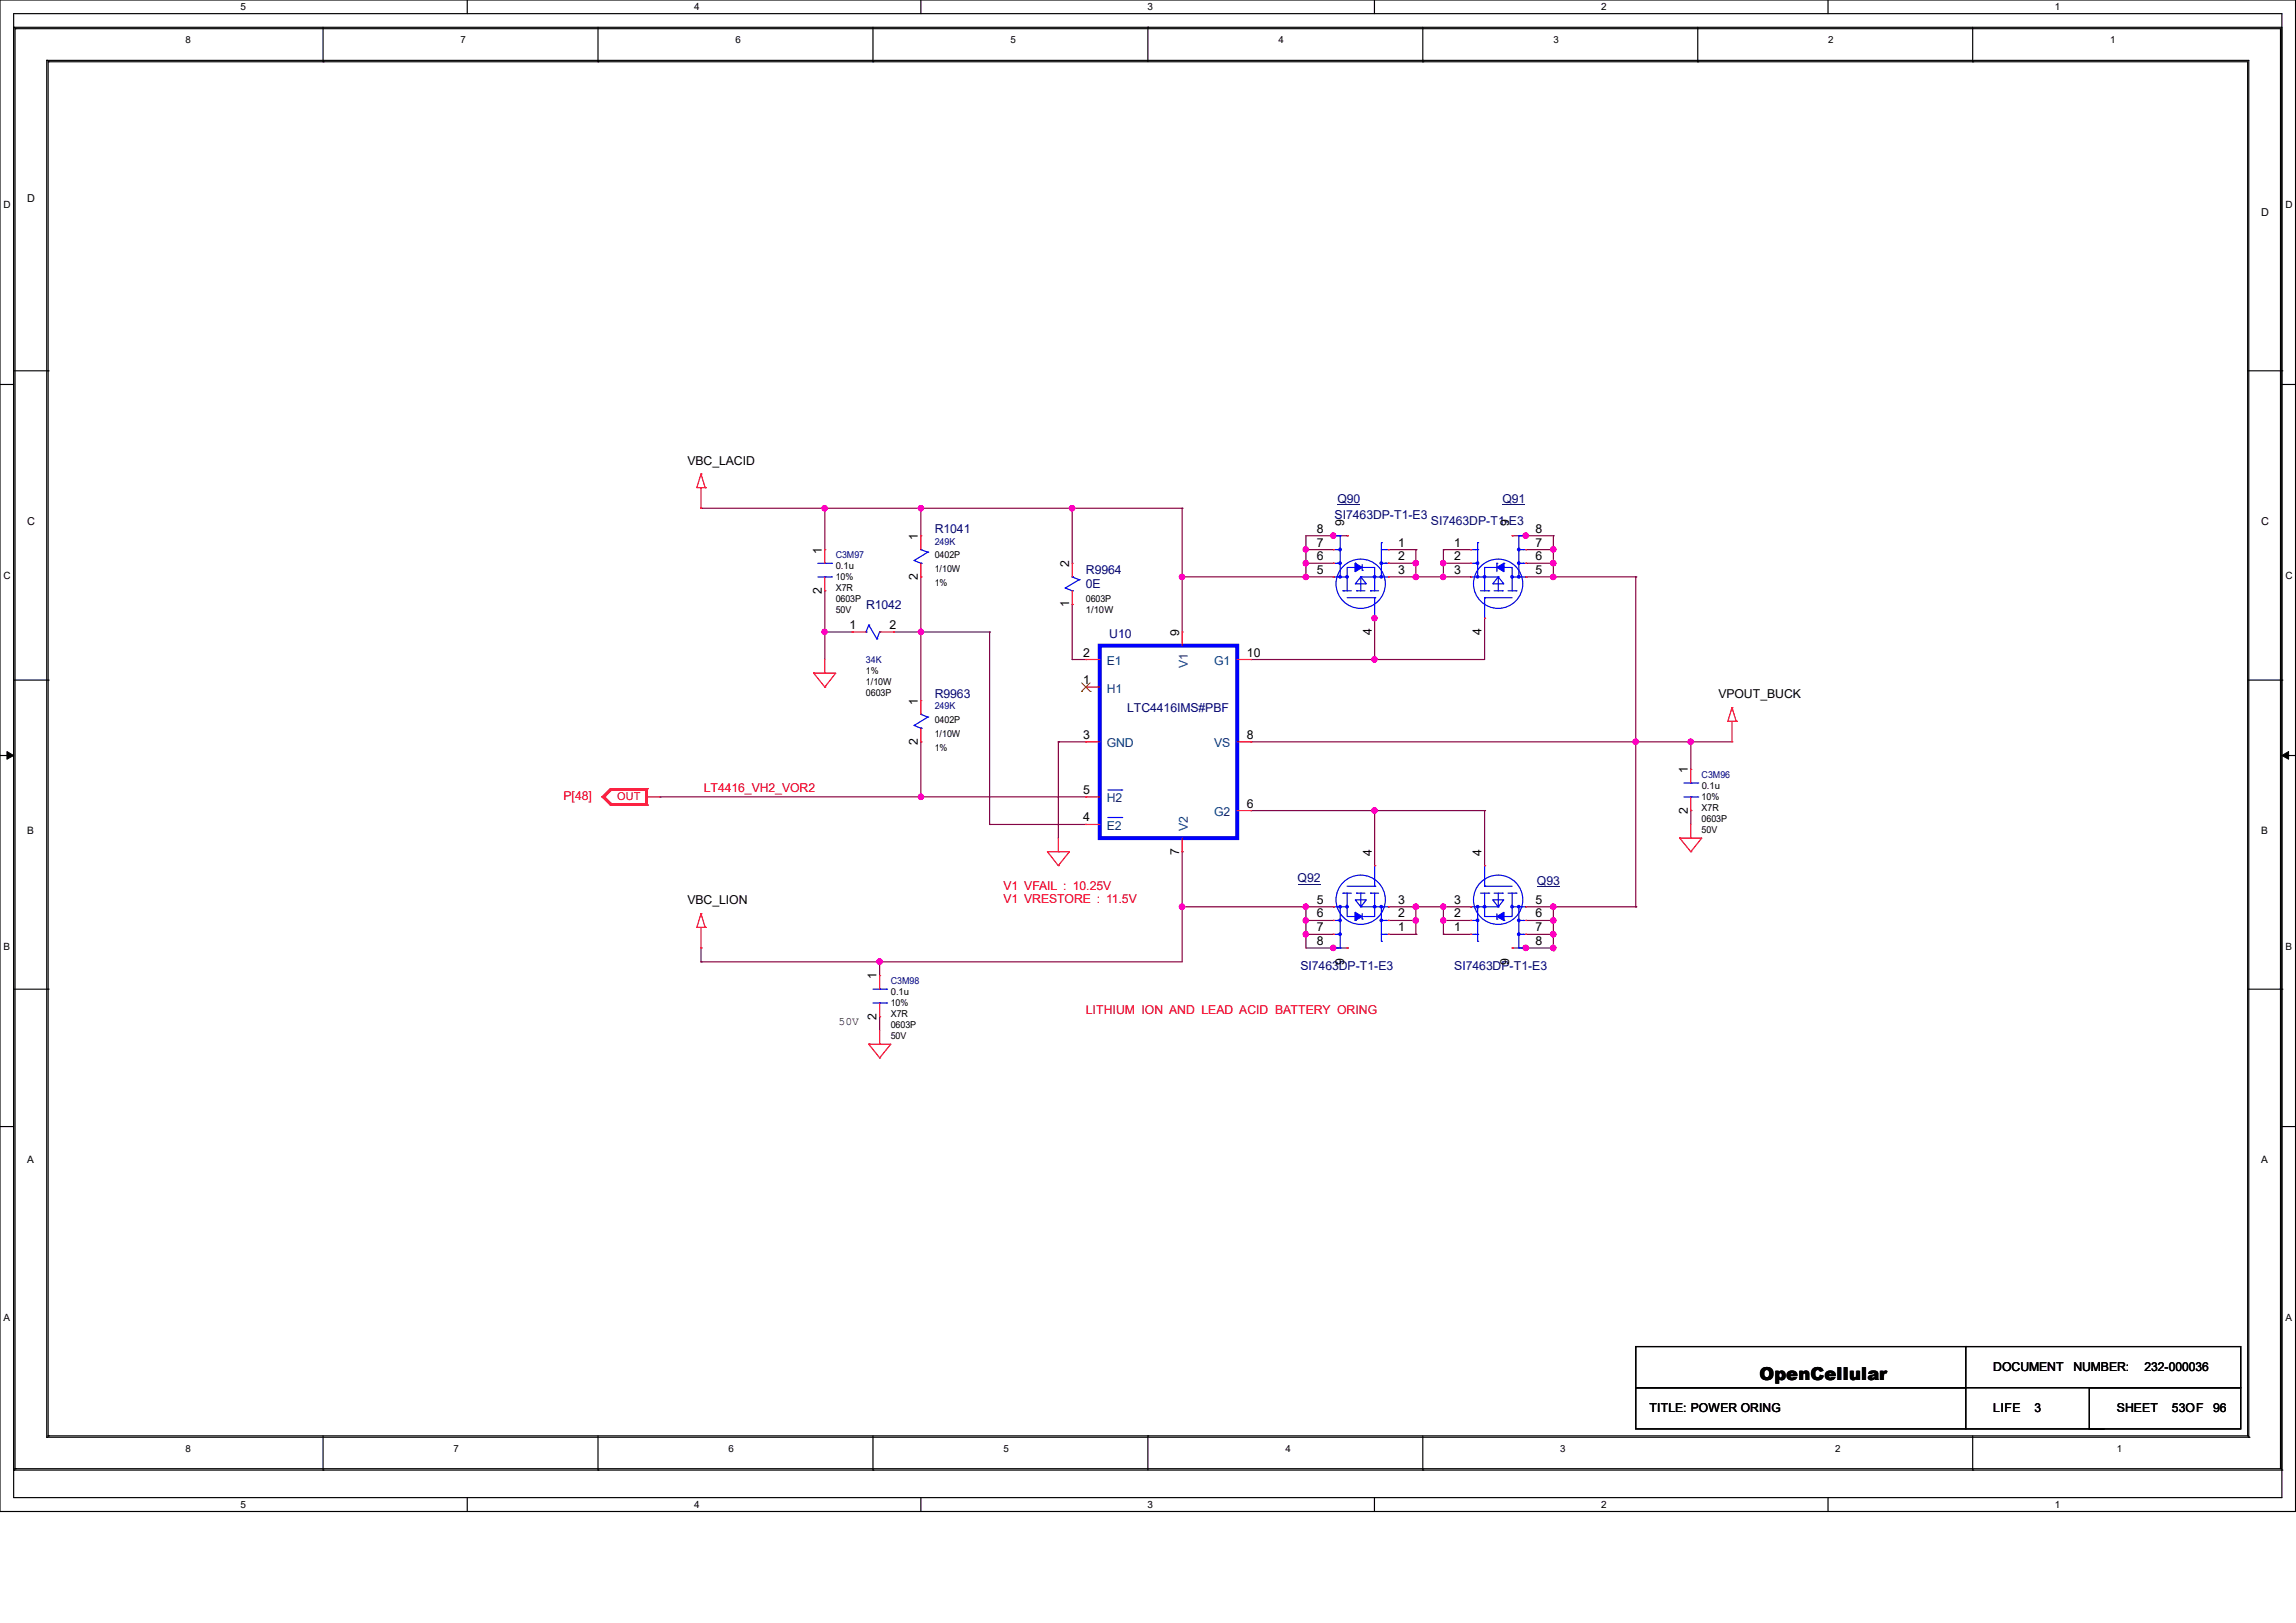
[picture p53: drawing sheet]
<svg xmlns="http://www.w3.org/2000/svg" width="420mm" height="297mm" viewBox="0 0 420 297" stroke-linecap="round" stroke-linejoin="round" font-family="sans-serif">
<defs><g id="words">
<text font-size="3.3" x="321.9" y="252.5">OpenCellular</text>
<g font-size="2.2">
<text x="125.7" y="85">VBC_LACID</text>
<text x="150.3" y="101.3" transform="rotate(-90 150.3 101.3)">1</text>
<text x="167.9" y="98.8" transform="rotate(-90 167.9 98.8)">1</text>
<text x="240.9" y="97.5">8</text>
<text x="240.9" y="100">7</text>
<text x="245.9" y="96.3" transform="rotate(-90 245.9 96.3)">9</text>
<text x="255.7" y="100">1</text>
<text x="266" y="100">1</text>
<text x="276.1" y="96.3" transform="rotate(-90 276.1 96.3)">9</text>
<text x="280.9" y="97.5">8</text>
<text x="280.9" y="100">7</text>
<text x="167.9" y="106.1" transform="rotate(-90 167.9 106.1)">2</text>
<text x="195.6" y="103.8" transform="rotate(-90 195.6 103.8)">2</text>
<text x="240.9" y="102.5">6</text>
<text x="240.9" y="105">5</text>
<text x="255.7" y="105">3</text>
<text x="255.7" y="102.5">2</text>
<text x="266" y="105">3</text>
<text x="266" y="102.5">2</text>
<text x="280.9" y="102.5">6</text>
<text x="280.9" y="105">5</text>
<text x="150.3" y="108.6" transform="rotate(-90 150.3 108.6)">2</text>
<text x="195.6" y="111.2" transform="rotate(-90 195.6 111.2)">1</text>
<text x="155.4" y="115.1">1</text>
<text x="162.7" y="115.1">2</text>
<text x="215.7" y="116.4" transform="rotate(-90 215.7 116.4)">9</text>
<text x="250.9" y="116.2" transform="rotate(-90 250.9 116.2)">4</text>
<text x="271" y="116.2" transform="rotate(-90 271 116.2)">4</text>
<text x="198.2" y="125.2">1</text>
<text x="198.2" y="120.1">2</text>
<text x="228.1" y="120.1">10</text>
<text x="167.9" y="128.9" transform="rotate(-90 167.9 128.9)">1</text>
<text x="314.3" y="127.8">VPOUT_BUCK</text>
<text x="167.9" y="136.3" transform="rotate(-90 167.9 136.3)">2</text>
<text x="198.2" y="135.2">3</text>
<text x="228.1" y="135.2">8</text>
<text x="308.7" y="141.5" transform="rotate(-90 308.7 141.5)">1</text>
<text x="198.2" y="145.3">5</text>
<text x="228.1" y="147.8">6</text>
<text x="308.7" y="148.9" transform="rotate(-90 308.7 148.9)">2</text>
<text x="198.2" y="150.3">4</text>
<text x="215.7" y="156.4" transform="rotate(-90 215.7 156.4)">7</text>
<text x="250.9" y="156.6" transform="rotate(-90 250.9 156.6)">4</text>
<text x="271" y="156.6" transform="rotate(-90 271 156.6)">4</text>
<text x="125.7" y="165.5">VBC_LION</text>
<text x="240.9" y="167.9">6</text>
<text x="240.9" y="165.4">5</text>
<text x="255.7" y="165.4">3</text>
<text x="255.7" y="167.9">2</text>
<text x="266" y="165.4">3</text>
<text x="266" y="167.9">2</text>
<text x="280.9" y="167.9">6</text>
<text x="280.9" y="165.4">5</text>
<text x="240.9" y="172.9">8</text>
<text x="240.9" y="170.4">7</text>
<text x="255.7" y="170.4">1</text>
<text x="266" y="170.4">1</text>
<text x="280.9" y="172.9">8</text>
<text x="280.9" y="170.4">7</text>
<text x="160.4" y="179.2" transform="rotate(-90 160.4 179.2)">1</text>
<text x="245.9" y="176.5" transform="rotate(-90 245.9 176.5)">9</text>
<text x="276.1" y="176.5" transform="rotate(-90 276.1 176.5)">9</text>
<text x="160.4" y="186.6" transform="rotate(-90 160.4 186.6)">2</text>
<text x="364.6" y="251">DOCUMENT</text>
<text x="379.3" y="251">NUMBER:</text>
<text x="392.3" y="251">232-000036</text>
<text x="301.8" y="258.5">TITLE: POWER ORING</text>
<text x="364.6" y="258.5">LIFE</text>
<text x="372.1" y="258.5">3</text>
<text x="387.2" y="258.5">SHEET</text>
<text x="397.3" y="258.5">53OF</text>
<text x="404.8" y="258.5">96</text>
</g>
<g font-size="2.2" fill="#000080">
<text x="244.1" y="95">SI7463DP-T1-E3</text>
<text x="244.6" y="92">Q90</text>
<text x="274.8" y="92">Q91</text>
<text x="171" y="97.6">R1041</text>
<text x="261.7" y="96.1">SI7463DP-T1-E3</text>
<text x="198.6" y="105.1">R9964</text>
<text x="198.6" y="107.6">0E</text>
<text x="158.4" y="111.4">R1042</text>
<text x="202.9" y="116.7">U10</text>
<text x="171" y="127.8">R9963</text>
<text x="206.2" y="130.3">LTC4416IMS#PBF</text>
<text x="237.4" y="161.5">Q92</text>
<text x="281.1" y="161.9">Q93</text>
<text x="237.9" y="177.5">SI7463DP-T1-E3</text>
<text x="266" y="177.5">SI7463DP-T1-E3</text>
</g>
<g font-size="2.2" fill="#004080">
<text x="202.4" y="121.7">E1</text>
<text x="217.3" y="122.2" transform="rotate(-90 217.3 122.2)">V1</text>
<text x="222.1" y="121.7">G1</text>
<text x="202.4" y="126.7">H1</text>
<text x="202.4" y="136.8">GND</text>
<text x="222.1" y="136.8">VS</text>
<text x="202.4" y="146.9">H2</text>
<text x="222.1" y="149.4">G2</text>
<text x="202.4" y="151.9">E2</text>
<text x="217.3" y="152.1" transform="rotate(-90 217.3 152.1)">V2</text>
</g>
<g font-size="2.2" fill="#f00">
<text x="103.1" y="146.3">P[48]</text>
<text x="128.7" y="144.9">LT4416_VH2_VOR2</text>
<text x="183.6" y="162.9">V1 VFAIL : 10.25V</text>
<text x="183.6" y="165.3">V1 VRESTORE : 11.5V</text>
<text x="198.6" y="185.6">LITHIUM ION AND LEAD ACID BATTERY ORING</text>
</g>
<text font-size="2.1" x="153.4" y="187.7">50V</text>
<g font-size="2">
<text x="5" y="37">D</text>
<text x="413.6" y="39.5">D</text>
<text x="5" y="96.1">C</text>
<text x="413.6" y="96.1">C</text>
</g>
<text font-size="2" fill="#f00" x="112.9" y="146.4">OUT</text>
<g font-size="1.9">
<text x="5" y="152.6">B</text>
<text x="413.6" y="152.6">B</text>
<text x="5" y="212.9">A</text>
<text x="413.6" y="212.9">A</text>
</g>
<g font-size="1.8">
<text x="44" y="1.9">5</text>
<text x="127" y="1.9">4</text>
<text x="209.9" y="1.9">3</text>
<text x="292.9" y="1.9">2</text>
<text x="375.9" y="1.9">1</text>
<text x="34" y="7.9">8</text>
<text x="84.2" y="7.9">7</text>
<text x="134.5" y="7.9">6</text>
<text x="184.8" y="7.9">5</text>
<text x="233.8" y="7.9">4</text>
<text x="284.1" y="7.9">3</text>
<text x="334.4" y="7.9">2</text>
<text x="386" y="7.9">1</text>
<text x=".6" y="38">D</text>
<text x="418" y="38">D</text>
<text x=".6" y="105.9">C</text>
<text x="418" y="105.9">C</text>
<text x=".6" y="173.8">B</text>
<text x="418" y="173.8">B</text>
<text x=".6" y="241.7">A</text>
<text x="418" y="241.7">A</text>
<text x="34" y="265.6">8</text>
<text x="83" y="265.6">7</text>
<text x="133.3" y="265.6">6</text>
<text x="183.6" y="265.6">5</text>
<text x="235.1" y="265.6">4</text>
<text x="285.4" y="265.6">3</text>
<text x="335.7" y="265.6">2</text>
<text x="387.2" y="265.6">1</text>
<text x="44" y="275.9">5</text>
<text x="127" y="275.9">4</text>
<text x="209.9" y="275.9">3</text>
<text x="292.9" y="275.9">2</text>
<text x="375.9" y="275.9">1</text>
</g>
<g font-size="1.7" fill="#000080">
<text x="171" y="99.6">249K</text>
<text x="152.9" y="102.2">C3M97</text>
<text x="158.4" y="121.3">34K</text>
<text x="171" y="129.8">249K</text>
<text x="311.3" y="142.4">C3M96</text>
<text x="162.9" y="180.1">C3M98</text>
</g>
<g font-size="1.7">
<text x="152.9" y="106.2">10%</text>
<text x="152.9" y="104.2">0.1u</text>
<text x="171" y="107.2">1%</text>
<text x="171" y="104.7">1/10W</text>
<text x="171" y="102.2">0402P</text>
<text x="152.9" y="112.2">50V</text>
<text x="152.9" y="110.2">0603P</text>
<text x="152.9" y="108.2">X7R</text>
<text x="198.6" y="110.2">0603P</text>
<text x="198.6" y="112.2">1/10W</text>
<text x="158.4" y="123.3">1%</text>
<text x="158.4" y="125.3">1/10W</text>
<text x="158.4" y="127.3">0603P</text>
<text x="171" y="137.4">1%</text>
<text x="171" y="134.9">1/10W</text>
<text x="171" y="132.3">0402P</text>
<text x="311.3" y="146.4">10%</text>
<text x="311.3" y="148.5">X7R</text>
<text x="311.3" y="144.4">0.1u</text>
<text x="311.3" y="152.5">50V</text>
<text x="311.3" y="150.4">0603P</text>
<text x="162.9" y="184.1">10%</text>
<text x="162.9" y="182.2">0.1u</text>
<text x="162.9" y="190.2">50V</text>
<text x="162.9" y="188.2">0603P</text>
<text x="162.9" y="186.2">X7R</text>
</g>
</g></defs>
<path d="M0 0h419.9v276.6h-419.9zM2.5 2.5h414.9v271.6h-414.9z" fill="none" stroke="#000" stroke-width=".21"/>
<g fill="#fff">
<path d="M44 .3h1v1.9h-1z"/>
<path d="M44 274.3h1v2h-1z"/>
</g>
<path d="M85.5 0v2.5M85.5 274.1v2.5" fill="none" stroke="#000" stroke-width=".21"/>
<g fill="#fff">
<path d="M127 .3h.9v1.9h-.9z"/>
<path d="M127 274.3h.9v2h-.9z"/>
</g>
<path d="M168.4 0v2.5M168.4 274.1v2.5" fill="none" stroke="#000" stroke-width=".21"/>
<g fill="#fff">
<path d="M209.9 .3h1v1.9h-1z"/>
<path d="M209.9 274.3h1v2h-1z"/>
</g>
<path d="M251.4 0v2.5M251.4 274.1v2.5" fill="none" stroke="#000" stroke-width=".21"/>
<g fill="#fff">
<path d="M292.9 .3h1v1.9h-1z"/>
<path d="M292.9 274.3h1v2h-1z"/>
</g>
<path d="M334.4 0v2.5M334.4 274.1v2.5" fill="none" stroke="#000" stroke-width=".21"/>
<g fill="#fff">
<path d="M375.9 .3h1v1.9h-1z"/>
<path d="M375.9 274.3h1v2h-1z"/>
<path d="M.6 36.4h1.3v2h-1.3z"/>
<path d="M418 36.4h1.3v2h-1.3z"/>
<path d="M.6 104.3h1.3v2h-1.3z"/>
<path d="M418 104.3h1.3v2h-1.3z"/>
</g>
<path d="M0 70.4h2.5M417.4 70.4h2.5" fill="none" stroke="#000" stroke-width=".21"/>
<g fill="#fff">
<path d="M.6 172.2h1.2v2h-1.2z"/>
<path d="M418 172.2h1.2v2h-1.2z"/>
</g>
<path d="M0 138.3h2.5M417.4 138.3h2.5" fill="none" stroke="#000" stroke-width=".21"/>
<path d="M1.3 137.5l1.2 .8-1.2 .6zM417.4 138.3l1.2-.8v1.4z" fill="#000" stroke="#000" stroke-width=".18"/>
<g fill="#fff">
<path d="M.6 240.1h1.2v2h-1.2z"/>
<path d="M418 240.1h1.2v2h-1.2z"/>
</g>
<g fill="none" stroke="#000" stroke-width=".21">
<path d="M2.5 5h.1M2.5 5h414.9v264M2.5 5v264M2.8 5.2h.1M2.8 5.2v263.6M2.8 5.2h414.4v263.6M8.6 11h.1M8.6 11v252M8.6 11h402.8v252M8.8 11.3h.1M8.8 11.3h402.3v251.5M8.8 11.3v251.5"/>
<path d="M59.1 11.3h.1M59.1 5v6.3M109.4 11.3h.1M109.4 5v6.3M159.7 11.3h.1M159.7 5v6.3M210 5h.1M210 5v6.3M260.3 11.3h.1M260.3 5v6.3M310.6 11.3h.1M310.6 5v6.3"/>
<path d="M360.8 11.3h.1M360.8 5v6.3M2.5 67.9h6.3M8.8 67.9h.1M411.1 67.9h6.3M417.4 67.9h.1M2.5 124.5h6.3M8.8 124.5h.1M411.1 124.5h6.3M417.4 124.5h.1M2.5 181h6.3M8.8 181h.1"/>
<path d="M411.1 181h6.3M417.4 181h.1M0 206.2h2.5M417.4 206.2h2.5M299.2 246.4h110.7v7.6h-110.7zM299.2 254h60.4v7.5h-60.4zM359.6 246.4h.1M359.6 246.4v7.6M382.2 254h27.7v7.5h-27.7zM2.5 269h.1M2.5 269h414.9M2.8 268.8h.1"/>
<path d="M2.8 268.8h414.4M8.6 263h.1M8.6 263h402.8M8.8 262.8h.1M8.8 262.8h402.3M59.1 269h.1M59.1 262.8v6.2M109.4 269h.1M109.4 262.8v6.2M159.7 269h.1M159.7 262.8v6.2M210 262.8h.1"/>
<path d="M210 262.8v6.2M260.3 269h.1M260.3 262.8v6.2M359.6 261.5h25.1M360.8 269h.1M360.8 262.8v6.2M384.7 261.5h.1M411.1 262.8h.1M411.4 263h.1M417.2 268.8h.1M417.4 269h.1"/>
</g>
<g fill="none" stroke="#800040" stroke-width=".21">
<path d="M128.2 93h.1M128.2 93h88M150.9 93h.1M150.9 93v7.6M168.4 93h.1M168.4 93v5M196.1 93h.1M196.1 93v10.1M216.2 93h.1M216.2 93v22.7M243.9 98h.1M246.4 98h.1"/>
<path d="M246.4 98h-7.5v7.6M276.6 98h7.5M279.1 98h.1M284.1 98h.1M284.1 98v7.6M150.9 108.1h.1M150.9 115.7h.1M150.9 115.7h5M150.9 108.1v12.6M155.9 115.7h.1M163.4 115.7h.1M163.4 115.7h17.6"/>
<path d="M168.4 115.7h.1M168.4 105.6h.1M168.4 105.6v22.6M181 115.7h.1M181 115.7v35.2M196.1 110.6h.1M196.1 110.6v10.1M216.2 105.6h.1M216.2 105.6h27.7M238.9 105.6h.1M238.9 103.1h.1M238.9 100.6h.1"/>
<path d="M238.9 100.6h5M238.9 103.1h5M251.5 113.2h.1M251.5 112.6v8.1M254 105.6h15M254 100.6h5M254 103.1h5M259 105.6h.1M259 100.6h.1M259 103.1h.1M259 100.6v5M264 103.1h.1"/>
<path d="M264 105.6h.1M264 100.6h.1M264 100.6h5M264 103.1h5M264 100.6v5M271.6 113.2h.1M271.6 113.2v7.5h-42.8M279.1 105.6h20.1M279.1 100.6h5M279.1 103.1h5M284.1 105.6h.1M284.1 100.6h.1"/>
<path d="M284.1 103.1h.1M299.2 105.6h.1M299.2 105.6v60.3M168.4 135.8h.1M168.4 135.8v10M193.6 135.8h.1M193.6 135.8h5M193.6 135.8v17.6M196.1 120.7h.1M196.1 120.7h2.5M228.8 135.8h.1M228.8 135.8h88"/>
<path d="M251.5 120.7h.1M299.2 135.8h.1M309.3 135.8h.1M309.3 135.8v5M120.7 145.8h.1M120.7 145.8h77.9M168.4 145.8h.1M181 150.9h.1M181 150.9h17.6M216.2 155.9h.1M216.2 155.9v20.1h-88M228.8 148.3h.1"/>
<path d="M228.8 148.3h42.8M251.5 148.3h.1M251.5 148.3v10.1M271.6 148.3h.1M271.6 148.3v10.1M309.3 148.3h.1M309.3 148.3v2.6M128.2 176h.1M128.2 173.5h.1M128.2 173.5v2.5M160.9 176h.1M160.9 176v2.5"/>
<path d="M216.2 165.9h.1M216.2 165.9h27.7M238.9 165.9h.1M238.9 171h.1M238.9 168.4h.1M238.9 165.9v7.6h7.5M238.9 171h5M238.9 168.4h5M243.9 173.5h.1M246.4 173.5h.1M254 165.9h15M254 171h5"/>
<path d="M254 168.4h5M259 165.9h.1M259 168.4h.1M259 171h.1M259 165.9v5.1M264 165.9h.1M264 168.4h.1M264 171h.1M264 165.9v5.1M264 171h5M264 168.4h5M269 165.9h.1"/>
<path d="M276.6 173.5h7.5M279.1 173.5h.1M279.1 165.9h20.1M279.1 171h5M279.1 168.4h5M284.1 165.9h.1M284.1 171h.1M284.1 168.4h.1M284.1 173.5h.1M284.1 174h.1M284.1 165.9v8.1M299.2 165.9h.1"/>
<path d="M160.9 186.1h.1M160.9 186.1v2.5"/>
</g>
<g fill="#f0f" stroke="#f0f" stroke-width=".21">
<circle cx="150.8" cy="115.6" r=".48"/>
<circle cx="251.4" cy="120.7" r=".48"/>
<circle cx="216.2" cy="105.6" r=".49"/>
<circle cx="238.8" cy="165.9" r=".48"/>
<circle cx="251.4" cy="148.3" r=".48"/>
<circle cx="216.2" cy="165.9" r=".49"/>
<circle cx="299.2" cy="135.7" r=".49"/>
<circle cx="238.8" cy="105.6" r=".48"/>
<circle cx="309.3" cy="135.7" r=".49"/>
<circle cx="160.9" cy="176" r=".49"/>
<circle cx="168.4" cy="93" r=".48"/>
<circle cx="150.8" cy="93" r=".48"/>
<circle cx="168.4" cy="145.8" r=".48"/>
<circle cx="168.4" cy="115.6" r=".48"/>
<circle cx="196.1" cy="93" r=".49"/>
<circle cx="284.1" cy="103.1" r=".49"/>
<circle cx="284.1" cy="105.6" r=".49"/>
<circle cx="259" cy="103.1" r=".49"/>
<circle cx="259" cy="105.6" r=".49"/>
<circle cx="238.8" cy="103.1" r=".48"/>
<circle cx="238.8" cy="100.5" r=".48"/>
<circle cx="264" cy="103.1" r=".48"/>
<circle cx="264" cy="105.6" r=".48"/>
<circle cx="238.8" cy="168.4" r=".48"/>
<circle cx="238.8" cy="171" r=".48"/>
<circle cx="259" cy="165.9" r=".49"/>
<circle cx="259" cy="168.4" r=".49"/>
<circle cx="264" cy="165.9" r=".48"/>
<circle cx="264" cy="168.4" r=".48"/>
<circle cx="284.1" cy="168.4" r=".49"/>
<circle cx="284.1" cy="165.9" r=".49"/>
<circle cx="243.9" cy="98" r=".48"/>
<circle cx="279.1" cy="98" r=".49"/>
<circle cx="284.1" cy="100.5" r=".49"/>
<circle cx="251.4" cy="113.1" r=".48"/>
<circle cx="243.9" cy="173.5" r=".48"/>
<circle cx="284.1" cy="171" r=".49"/>
<circle cx="284.1" cy="173.5" r=".49"/>
<circle cx="279.1" cy="173.5" r=".49"/>
</g>
<g fill="none" stroke="#f00" stroke-width=".21">
<path d="M128.2 93h.1M128.2 86.7h.1M128.2 89.2v3.8M128.2 86.7l.8 2.5M128.2 86.7l-.7 2.5h1.5M129 89.2h.1M168.4 98h.1M168.4 98v2.6M243.9 98h.1M246.4 98h.1M276.6 98h.1M279.1 98h.1"/>
<path d="M150.9 100.6h.1M150.9 108.1h.1M150.9 100.6v2.5M150.9 105.6v2.5M155.9 115.7h.1M155.9 115.7h2.5M160.9 115.7h2.5M163.4 115.7h.1M168.4 105.6h.1M168.4 103.1v2.5M196.1 110.6h.1M196.1 103.1h.1"/>
<path d="M196.1 103.1v2.5M196.1 108.1v2.5M216.2 115.7h.1M216.2 115.7v2.5M243.9 103.1h.1M243.9 105.6h.1M243.9 100.6h.1M251.5 113.2h.1M254 105.6h.1M254 103.1h.1M254 100.6h.1M269 105.6h.1"/>
<path d="M269 103.1h.1M269 100.6h.1M271.6 113.2h.1M279.1 103.1h.1M279.1 105.6h.1M279.1 100.6h.1M148.8 123.2h.1M148.8 123.2l2.1 2.5M148.8 123.2h4.1l-2 2.5M150.9 123.2h.1M150.9 125.7h.1M150.9 120.7v2.5"/>
<path d="M168.4 128.2h.1M168.4 135.8h.1M168.4 128.2v2.5M168.4 133.3v2.5M198.6 125.7h.1M198.6 120.7h.1M198.6 135.8h.1M198.6 125.7h2.6M198.6 120.7h2.6M198.6 135.8h2.6M226.3 120.7h2.5M226.3 135.8h2.5"/>
<path d="M228.8 135.8h.1M228.8 120.7h.1M316.8 135.8h.1M316.8 129.5h.1M316.8 132v3.8M316.8 129.5l.8 2.5M316.8 129.5l-.7 2.5h1.5M317.6 132h.1M110.1 145.8h.1M110.1 145.8l1.5 1.5M110.4 145.8h.1M110.4 145.8l1.5 1.3"/>
<path d="M110.4 145.8l1.5 1.5M110.6 145.8h.1M110.6 145.8l1.3 1.3M111.6 144.3h.1M111.6 147.3h.1M111.6 144.3h6.8M111.6 147.3h6.8M111.6 144.3l-1.5 1.5M111.9 144.6h.1M111.9 144.3h.1M111.9 147.3h.1M111.9 147.1h.1"/>
<path d="M111.9 144.6l-1.3 1.2M111.9 144.6h6.3M111.9 144.6l-1.5 1.2M111.9 144.3l-1.5 1.5M111.9 147.1h6.3M118.2 145.8h.1M118.2 144.6h.1M118.2 147.1h.1M118.2 145.8h2.5M118.2 144.6v2.5M118.4 144.3h.1M118.4 147.3h.1"/>
<path d="M118.4 144.3v3M191.6 155.9h.1M191.6 155.9l2 2.5M191.6 155.9h4l-2 2.5M193.6 155.9h.1M193.6 158.4h.1M193.6 153.4v2.5M198.6 150.9h.1M198.6 145.8h.1M198.6 145.8h2.6M198.6 150.9h2.6M216.2 155.9h.1"/>
<path d="M216.2 153.4v2.5M226.3 148.3h2.5M228.8 148.3h.1M251.5 158.4h.1M271.6 158.4h.1M307.3 153.4h.1M307.3 153.4l2 2.5M307.3 153.4h4l-2 2.5M309.3 153.4h.1M309.3 155.9h.1M309.3 140.8h.1M309.3 148.3h.1"/>
<path d="M309.3 140.8v2.5M309.3 145.8v2.5M309.3 150.9v2.5M128.2 173.5h.1M128.2 167.2h.1M128.2 169.7v3.8M128.2 167.2l.8 2.5M128.2 167.2l-.7 2.5h1.5M129 169.7h.1M160.9 178.5h.1M160.9 178.5v2.5M243.9 168.4h.1"/>
<path d="M243.9 165.9h.1M243.9 173.5h.1M243.9 171h.1M246.4 173.5h.1M254 165.9h.1M254 168.4h.1M254 171h.1M269 165.9h.1M269 168.4h.1M269 171h.1M276.6 173.5h.1M279.1 168.4h.1"/>
<path d="M279.1 165.9h.1M279.1 173.5h.1M279.1 171h.1M158.9 191.1h.1M158.9 191.1l2 2.5M158.9 191.1h4l-2 2.5M160.9 191.1h.1M160.9 193.6h.1M160.9 186.1h.1M160.9 183.6v2.5M160.9 188.6v2.5"/>
</g>
<g fill="none" stroke="#00f" stroke-width=".21">
<path d="M243.9 98h.5M244.4 98h.1M244.6 98h.1M244.6 98h.6M245.2 98h.1M245.2 98v7.6M252.7 99.3h.1M252.7 99.3v6.3M270.3 99.3h.1M270.3 99.3v6.3M277.8 98h.1M277.8 98v7.6"/>
<path d="M277.8 98h.5M278.3 98h.1M278.6 98h.1M278.6 98h.5M149.6 105.6h2.5M149.6 103.1h2.5M150.9 103.1h.1M150.9 105.6h.1M152.1 105.6h.1M152.1 103.1h.1M158.4 115.7h.1M158.9 114.4h.1"/>
<path d="M158.9 114.4l-.5 1.3M158.9 114.4l1.5 2.5M160.4 116.9h.1M160.9 115.7h.1M160.9 115.7l-.5 1.2M167.2 102.6h.1M167.2 102.6l1.2 .5M168.4 103.1h.1M168.4 100.6h.1M168.4 100.6l1.3 .4M169.7 101h.1M169.7 101l-2.5 1.6"/>
<path d="M194.9 107.6h.1M194.9 107.6l1.2 .5M196.1 105.6h.1M196.1 108.1h.1M196.1 105.6l1.3 .5M197.4 106.1h.1M197.4 106.1l-2.5 1.5M243.9 105.6h.1M243.9 105.6h2.5M243.9 103.1h.5M243.9 100.6h.5M244.4 103.1h.1"/>
<path d="M244.4 100.6h.1M244.6 103.1h.1M244.6 100.6h.1M244.6 103.1h.6M244.6 100.6h.6M245.7 108.1h.1M245.7 108.1h1.5M246.4 105.6h.1M246.4 105.6v2.5M246.4 109.4h5.1M247.9 103.1h.1M247.9 103.8h-1.5v1.8"/>
<path d="M247.9 103.1v1.5M248.2 108.1h.1M248.2 108.1h1.5M248.9 105.6h.1M248.9 105.6l1 1.2h-2zM248.9 105.6h5.1M248.9 105.6v2.5M249.2 103.8h2.3v1.8M249.2 104.4h.1M249.2 103.3v1.1M250.7 108.1h.1M250.7 108.1h1.5"/>
<path d="M251.5 105.6h.1M251.5 109.4h.1M251.5 105.6v2.5M251.5 109.4v3.8M252.7 100.6h.1M252.7 103.1h.5M252.7 100.6h.5M253.2 103.1h.1M253.2 100.6h.1M253.4 103.1h.1M253.4 100.6h.1M253.4 103.1h.6"/>
<path d="M253.4 100.6h.6M254 105.6h.1M269 105.6h.1M269 105.6h5.1M269 103.1h.5M269 100.6h.5M269.5 103.1h.1M269.5 100.6h.1M269.8 103.1h.1M269.8 100.6h.1M269.8 103.1h.5M269.8 100.6h.5"/>
<path d="M270.3 100.6h.1M270.8 108.1h1.5M271.6 105.6h.1M271.6 109.4h.1M271.6 105.6v2.5M271.6 109.4v3.8M271.6 109.4h5M272.3 108.1h.1M273.3 108.1h1.5M273.6 103.8h-2v1.8M273.8 103.1h.1M273.8 103.1v1.5"/>
<path d="M274.1 105.6h.1M274.1 105.6l1 1.2h-2.1zM274.1 105.6v2.5M274.8 108.1h.1M275.1 103.1h.1M275.1 103.8h1.5v1.8M275.1 103.1v1.5M275.8 108.1h1.5M276.6 105.6h.1M276.6 105.6h2.5M276.6 105.6v2.5M277.3 108.1h.1"/>
<path d="M277.8 103.1h.5M277.8 100.6h.5M278.3 103.1h.1M278.3 100.6h.1M278.6 103.1h.1M278.6 100.6h.1M278.6 103.1h.5M278.6 100.6h.5M279.1 105.6h.1M167.2 132.8h.1M167.2 132.8l1.2 .5M168.4 133.3h.1"/>
<path d="M168.4 130.7h.1M168.4 130.7l1.3 .5M169.7 131.2h.1M169.7 131.2l-2.5 1.6M202.6 144.6h2.6M202.6 149.6h2.6M205.2 144.6h.1M205.2 149.6h.1M251.5 158.4v3.8M271.6 158.4v3.8M308 145.8h2.6M308 143.3h2.6"/>
<path d="M309.3 143.3h.1M309.3 145.8h.1M310.6 145.8h.1M310.6 143.3h.1M243.9 165.9h.1M243.9 165.9h2.5M243.9 168.4h.5M243.9 171h.5M243.9 173.5h.5M244.4 168.4h.1M244.4 171h.1M244.4 173.5h.1"/>
<path d="M244.6 168.4h.1M244.6 171h.1M244.6 173.5h.1M244.6 168.4h.6M244.6 171h.6M244.6 173.5h.6M245.2 173.5h.1M245.2 165.9v7.6M245.7 163.4h.1M245.7 163.4h1.5M246.4 165.9h.1M246.4 165.9v1.8h1.5"/>
<path d="M246.4 162.2h5.1M246.4 163.4v2.5M247.9 164.7h2l-1 1.2zM247.9 168.4h.1M247.9 167v1.4M248.2 163.4h.1M248.2 163.4h1.5M248.9 165.9h.1M248.9 165.9h5.1M248.9 163.4v2.5M249.2 168.2h.1M249.2 167.2v1"/>
<path d="M250.7 163.4h.1M250.7 163.4h1.5M251.5 165.9h.1M251.5 162.2h.1M251.5 165.9v1.8h-2.1M251.5 163.4v2.5M252.7 171h.1M252.7 172.3h.1M252.7 168.4h.5M252.7 171h.5M252.7 165.9v6.4M253.2 168.4h.1"/>
<path d="M253.2 171h.1M253.4 168.4h.1M253.4 171h.1M253.4 168.4h.6M253.4 171h.6M254 165.9h.1M269 165.9h.1M269 165.9h5.1M269 168.4h.5M269 171h.5M269.5 168.4h.1M269.5 171h.1"/>
<path d="M269.8 168.4h.1M269.8 171h.1M269.8 168.4h.5M269.8 171h.5M270.3 171h.1M270.3 172.3h.1M270.3 165.9v6.4M270.8 163.4h1.5M271.6 165.9h.1M271.6 162.2h.1M271.6 165.9v1.8h2M271.6 163.4v2.5"/>
<path d="M271.6 162.2h5M272.3 163.4h.1M273 164.7h2.1l-1 1.2zM273.3 163.4h1.5M273.8 168.2h.1M273.8 167.2v1M274.1 165.9h.1M274.1 163.4v2.5M274.8 163.4h.1M275.1 168.4h.1M275.1 167v1.4M275.8 163.4h1.5"/>
<path d="M276.6 165.9h.1M276.6 165.9v1.8h-1.5M276.6 163.4v2.5M276.6 165.9h2.5M277.3 163.4h.1M277.8 173.5h.1M277.8 168.4h.5M277.8 171h.5M277.8 173.5h.5M277.8 165.9v7.6M278.3 168.4h.1M278.3 171h.1"/>
<path d="M278.3 173.5h.1M278.6 168.4h.1M278.6 171h.1M278.6 173.5h.1M278.6 168.4h.5M278.6 171h.5M278.6 173.5h.5M279.1 165.9h.1M159.7 183.6h2.5M159.7 181h2.5M160.9 181h.1M160.9 183.6h.1"/>
<path d="M162.2 183.6h.1M162.2 181h.1"/>
<circle cx="245.1" cy="105.6" r=".23"/>
<circle cx="245.1" cy="103.1" r=".23"/>
<circle cx="245.1" cy="100.6" r=".23"/>
<circle cx="246.4" cy="105.6" r=".23"/>
<circle cx="248.9" cy="106.8" r="4.5"/>
<circle cx="251.4" cy="105.6" r=".23"/>
<circle cx="252.7" cy="105.6" r=".23"/>
<circle cx="252.7" cy="103.1" r=".23"/>
<circle cx="270.3" cy="103.1" r=".23"/>
<circle cx="270.3" cy="105.6" r=".23"/>
<circle cx="271.5" cy="105.6" r=".23"/>
<circle cx="274" cy="106.8" r="4.5"/>
<circle cx="276.6" cy="105.6" r=".23"/>
<circle cx="277.8" cy="105.6" r=".23"/>
<circle cx="277.8" cy="103.1" r=".23"/>
<circle cx="277.8" cy="100.6" r=".23"/>
<circle cx="245.1" cy="165.9" r=".23"/>
<circle cx="245.1" cy="171" r=".23"/>
<circle cx="245.1" cy="168.4" r=".23"/>
<circle cx="246.4" cy="165.9" r=".23"/>
<circle cx="248.9" cy="164.7" r="4.5"/>
<circle cx="251.4" cy="165.9" r=".23"/>
<circle cx="252.7" cy="168.4" r=".23"/>
<circle cx="252.7" cy="165.9" r=".23"/>
<circle cx="270.3" cy="165.9" r=".23"/>
<circle cx="270.3" cy="168.4" r=".23"/>
<circle cx="271.5" cy="165.9" r=".23"/>
<circle cx="274" cy="164.7" r="4.5"/>
<circle cx="276.6" cy="165.9" r=".23"/>
<circle cx="277.8" cy="165.9" r=".23"/>
<circle cx="277.8" cy="171" r=".23"/>
<circle cx="277.8" cy="168.4" r=".23"/>
</g>
<g fill="#00f" stroke="#00f" stroke-width=".21">
<path d="M273.8 167.7l1.3-.7v1.4z"/>
<path d="M247.9 167l1.3 .7-1.3 .7z"/>
<path d="M273.8 103.8l1.3-.7v1.5z"/>
<path d="M247.9 103.1l1.3 .7-1.3 .8z"/>
</g>
<path d="M244.6 92.4h4.2M274.8 92.4h4.2M237.4 161.8h4.2M281.1 162.3h4.2" fill="none" stroke="#000080" stroke-width=".18"/>
<path d="M201.2 118.2h25.1v35.2h-25.1z" fill="none" stroke="#00f" stroke-width=".72"/>
<path d="M197.8 126.5h.1M197.9 125l1.5 1.5M199.4 125l-1.6 1.5M199.4 126.5h.1" fill="none" stroke="#804000" stroke-width=".18"/>
<use href="#words"/>
</svg>
